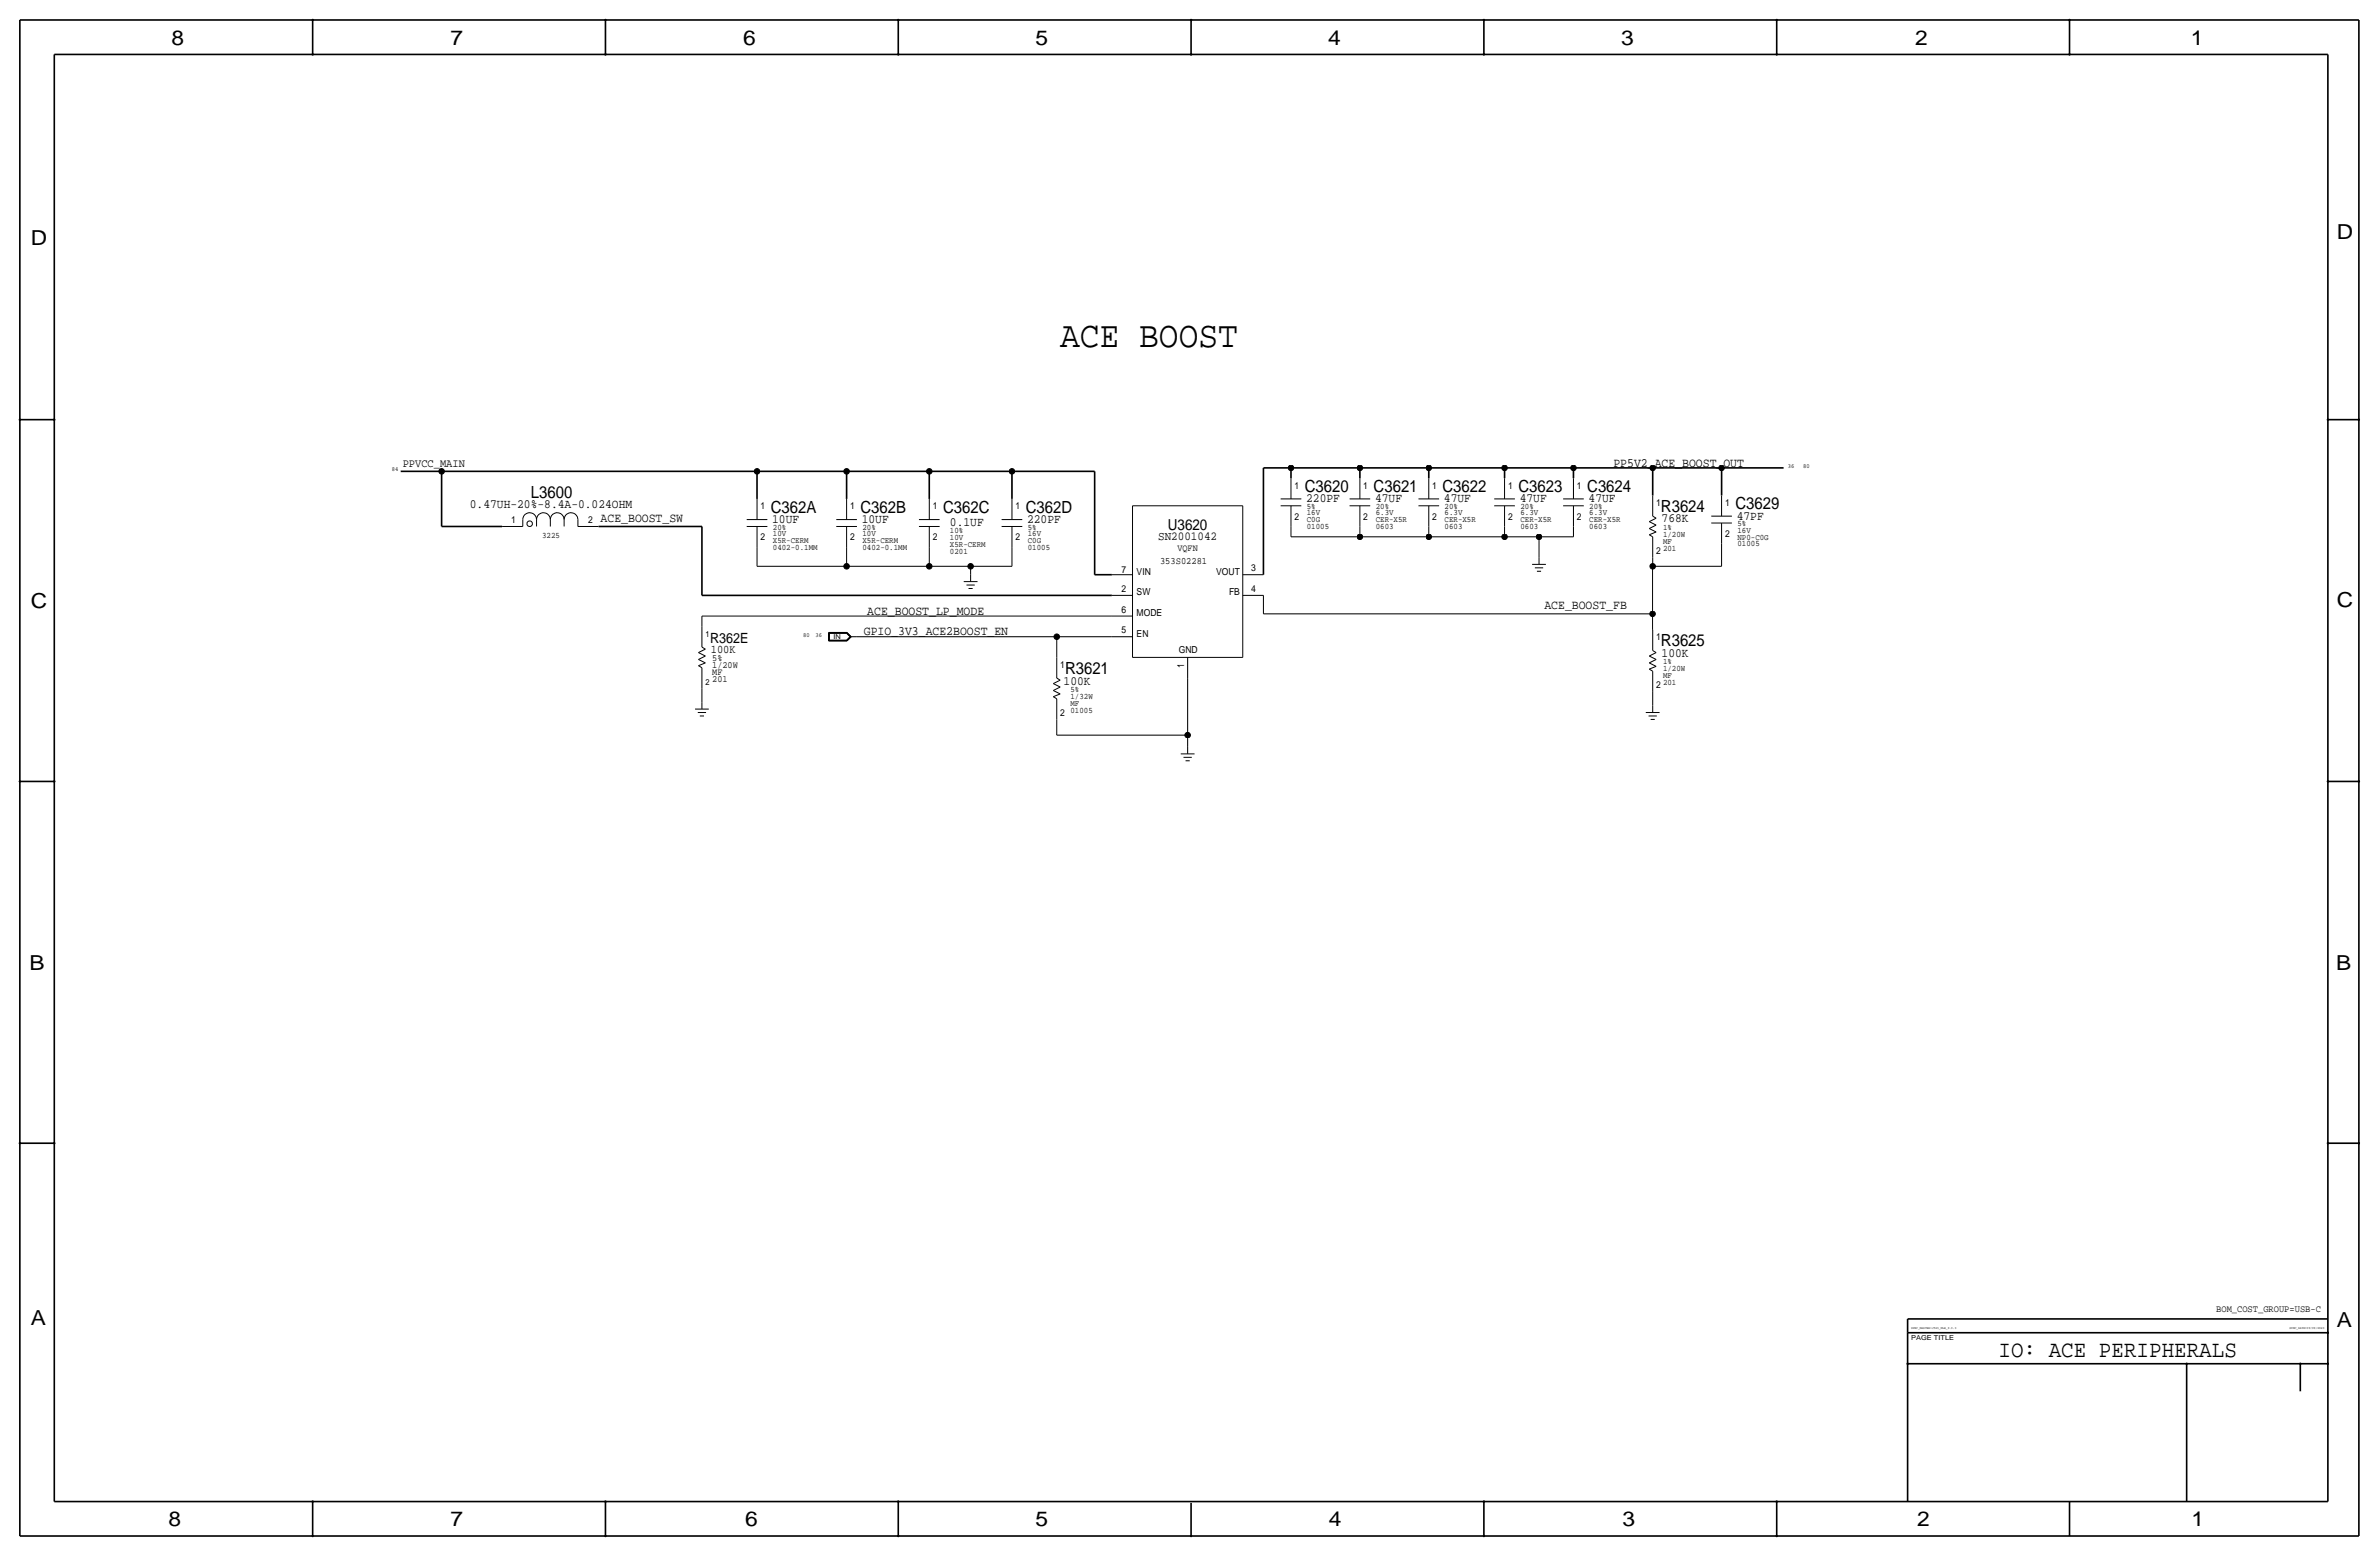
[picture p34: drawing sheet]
<svg xmlns="http://www.w3.org/2000/svg" width="877mm" height="574mm" viewBox="0 0 877 574" stroke-linecap="round" stroke-linejoin="round" font-family="sans-serif">
<defs><g id="words">
<text font-size="13.6" x="390.9" y="128">ACE BOOST</text>
<text font-size="8.6" x="736.8" y="500.1">IO: ACE PERIPHERALS</text>
<g font-size="7.6">
<text x="63.2" y="16.5">8</text>
<text x="166.1" y="16.5">7</text>
<text x="274" y="16.5">6</text>
<text x="381.7" y="16.5">5</text>
<text x="489.7" y="16.5">4</text>
<text x="597.6" y="16.5">3</text>
<text x="706.1" y="16.5">2</text>
<text x="807.7" y="16.5">1</text>
<text x="861.5" y="88.1">D</text>
<text x="11.4" y="90.4">D</text>
<text x="11.4" y="224.3">C</text>
<text x="861.5" y="223.8">C</text>
<text x="10.9" y="357.6">B</text>
<text x="861.3" y="357.4">B</text>
<text x="11.4" y="488.4">A</text>
<text x="861.5" y="489.2">A</text>
<text x="62.2" y="562.6">8</text>
<text x="166.1" y="562.6">7</text>
<text x="274.8" y="562.6">6</text>
<text x="381.7" y="562.6">5</text>
<text x="489.9" y="562.6">4</text>
<text x="598.1" y="562.6">3</text>
<text x="706.8" y="562.6">2</text>
<text x="807.9" y="562.6">1</text>
</g>
<g font-size="6.2">
<text x="195.8" y="183.6">L3600</text>
<text x="481" y="181.4">C3620</text>
<text x="506.4" y="181.4">C3621</text>
<text x="531.8" y="181.4">C3622</text>
<text x="559.8" y="181.4">C3623</text>
<text x="585.2" y="181.4">C3624</text>
<text x="284.2" y="189">C362A</text>
<text x="317.2" y="189">C362B</text>
<text x="347.7" y="189">C362C</text>
<text x="378.2" y="189">C362D</text>
<text x="612.3" y="188.7">R3624</text>
<text x="639.8" y="187.7">C3629</text>
<text x="612.3" y="238.3">R3625</text>
<text x="392.6" y="248.4">R3621</text>
</g>
<text font-size="5.6" x="430.5" y="195.3">U3620</text>
<text font-size="5.2" x="261.8" y="237">R362E</text>
<g font-size="4.7">
<text x="594.8" y="172">PP5V2_ACE_BOOST_OUT</text>
<text x="481.5" y="185.2">220PF</text>
<text x="506.9" y="185.2">47UF</text>
<text x="532.3" y="185.2">47UF</text>
<text x="560.3" y="185.2">47UF</text>
<text x="585.7" y="185.2">47UF</text>
<text x="173.2" y="187.2">0.47UH-20%-8.4A-0.024OHM</text>
<text x="640.3" y="191.5">47PF</text>
<text x="221.4" y="192.3">ACE_BOOST_SW</text>
<text x="284.7" y="192.8">10UF</text>
<text x="317.7" y="192.8">10UF</text>
<text x="350.2" y="194.1">0.1UF</text>
<text x="378.7" y="192.8">220PF</text>
<text x="612.6" y="192.5">768K</text>
<text x="319.8" y="226.6">ACE_BOOST_LP_MODE</text>
<text x="569.4" y="224.5">ACE_BOOST_FB</text>
<text x="318.5" y="234.2">GPIO_3V3_ACE2BOOST_EN</text>
<text x="612.6" y="242.1">100K</text>
<text x="392.1" y="252.5">100K</text>
</g>
<text font-size="4.5" x="427" y="199.1">SN2001042</text>
<g font-size="4.3">
<text x="148.5" y="172.3">PPVCC_MAIN</text>
<text x="262.1" y="240.8">100K</text>
</g>
<g font-size="3.6">
<text x="427.7" y="208">353S02281</text>
<text x="817.1" y="483.6">BOM_COST_GROUP=USB-C</text>
</g>
<g font-size="3.5">
<text x="477.2" y="180.1">1</text>
<text x="502.6" y="180.1">1</text>
<text x="528" y="180.1">1</text>
<text x="556" y="180.1">1</text>
<text x="581.4" y="180.1">1</text>
<text x="280.4" y="187.7">1</text>
<text x="313.4" y="187.7">1</text>
<text x="343.9" y="187.7">1</text>
<text x="374.3" y="187.7">1</text>
<text x="477.2" y="191.5">2</text>
<text x="502.6" y="191.5">2</text>
<text x="528" y="191.5">2</text>
<text x="556" y="191.5">2</text>
<text x="581.4" y="191.5">2</text>
<text x="610.6" y="186.4">1</text>
<text x="636" y="186.4">1</text>
<text x="188.4" y="192.8">1</text>
<text x="216.9" y="192.8">2</text>
<text x="636" y="197.9">2</text>
<text x="280.4" y="199.1">2</text>
<text x="313.4" y="199.1">2</text>
<text x="343.9" y="199.1">2</text>
<text x="374.3" y="199.1">2</text>
<text x="434.1" y="202.9">VQFN</text>
<text x="610.6" y="204.2">2</text>
<text x="413.5" y="211.1">7</text>
<text x="419.1" y="211.8">VIN</text>
<text x="448.4" y="211.8">VOUT</text>
<text x="461.2" y="210.6">3</text>
<text x="413.5" y="218.2">2</text>
<text x="419.1" y="219.5">SW</text>
<text x="453.1" y="219.5">FB</text>
<text x="461.2" y="218.2">4</text>
<text x="413.5" y="225.8">6</text>
<text x="419.1" y="227.1">MODE</text>
<text x="413.5" y="233.4">5</text>
<text x="419.1" y="234.7">EN</text>
<text x="610.6" y="236">1</text>
<text x="262.6" y="243.6">5%</text>
<text x="434.6" y="240.8">GND</text>
<text x="262.6" y="246.1">1/20W</text>
<text x="262.6" y="251.2">201</text>
<text x="262.6" y="248.7">MF</text>
<text x="390.9" y="246.1">1</text>
<text x="436.6" y="246.4" transform="rotate(-90 436.6 246.4)">1</text>
<text x="610.6" y="253.7">2</text>
<text x="390.9" y="263.9">2</text>
</g>
<g font-size="3.1">
<text x="481.8" y="190">16V</text>
<text x="481.8" y="187.7">5%</text>
<text x="507.2" y="187.7">20%</text>
<text x="507.2" y="190">6.3V</text>
<text x="532.6" y="190">6.3V</text>
<text x="532.6" y="187.7">20%</text>
<text x="560.5" y="190">6.3V</text>
<text x="560.5" y="187.7">20%</text>
<text x="585.9" y="187.7">20%</text>
<text x="585.9" y="190">6.3V</text>
<text x="284.9" y="195.3">20%</text>
<text x="284.9" y="197.6">10V</text>
<text x="318" y="195.3">20%</text>
<text x="318" y="197.6">10V</text>
<text x="350.2" y="196.6">10%</text>
<text x="378.9" y="197.6">16V</text>
<text x="378.9" y="195.3">5%</text>
<text x="481.8" y="195.1">01005</text>
<text x="481.8" y="192.5">C0G</text>
<text x="507.2" y="192.5">CER-X5R</text>
<text x="507.2" y="195.1">0603</text>
<text x="532.6" y="195.1">0603</text>
<text x="532.6" y="192.5">CER-X5R</text>
<text x="560.5" y="195.1">0603</text>
<text x="560.5" y="192.5">CER-X5R</text>
<text x="585.9" y="192.5">CER-X5R</text>
<text x="585.9" y="195.1">0603</text>
<text x="613.1" y="195.3">1%</text>
<text x="613.1" y="197.9">1/20W</text>
<text x="640.5" y="196.3">16V</text>
<text x="640.5" y="194.1">5%</text>
<text x="199.8" y="198.1">3225</text>
<text x="284.9" y="200.2">X5R-CERM</text>
<text x="284.9" y="202.7">0402-0.1MM</text>
<text x="318" y="200.2">X5R-CERM</text>
<text x="318" y="202.7">0402-0.1MM</text>
<text x="350.2" y="199.1">10V</text>
<text x="350.2" y="201.7">X5R-CERM</text>
<text x="378.9" y="200.2">C0G</text>
<text x="378.9" y="202.7">01005</text>
<text x="613.1" y="200.4">MF</text>
<text x="613.1" y="202.9">201</text>
<text x="640.5" y="198.9">NP0-C0G</text>
<text x="640.5" y="201.4">01005</text>
<text x="350.2" y="204.2">0201</text>
<text x="260" y="234.7">1</text>
<text x="613.1" y="244.9">1%</text>
<text x="613.1" y="249.9">MF</text>
<text x="613.1" y="247.4">1/20W</text>
<text x="260" y="252.5">2</text>
<text x="394.7" y="257.6">1/32W</text>
<text x="394.7" y="255">5%</text>
<text x="613.1" y="252.5">201</text>
<text x="394.7" y="260.1">MF</text>
<text x="394.7" y="262.6">01005</text>
</g>
<g font-size="2.5">
<text x="307.3" y="235.5">IN</text>
<text x="704.5" y="493.8">PAGE TITLE</text>
</g>
<g font-size="2.3">
<text x="144.4" y="173.7">84</text>
<text x="659.1" y="172.5">36</text>
<text x="664.8" y="172.5">80</text>
<text x="296.1" y="234.7">80</text>
<text x="300.6" y="234.7">36</text>
</g>
<g font-size="1.2">
<text x="704.5" y="490">SYNC_MASTER=J523_MLB_9.0.0</text>
<text x="844.1" y="490">SYNC_DATE=09/09/2020</text>
</g>
</g></defs>
<g fill="none" stroke="#000" stroke-width=".6">
<path d="M7.3 7.4v558.8zM7.3 7.4h862.3zM115.3 7.4v12.7zM223.2 7.4v12.7zM331.2 7.4v12.7zM439.1 7.4v12.7zM547.1 7.4v12.7zM655 7.4v12.7zM763 7.4v12.7zM869.6 7.4v558.8zM20 20.1v533.4zM20 20.1h838.2z"/>
<path d="M858.2 20.1v533.4zM7.3 154.7h12.7zM858.2 154.7h11.4zM147.7 173.7h15.1zM162.8 173.7v20.4zM162.8 173.7h116.3zM279.1 173.7h33zM279.1 173.7v10.2zM312.1 173.7h30.5zM312.1 173.7v10.2zM342.6 173.7h30.5zM342.6 173.7v10.2z"/>
<path d="M373.1 173.7h30.5zM373.1 173.7v10.2zM403.6 173.7v38.1zM465.8 172.5h10.1zM465.8 172.5v39.3zM475.9 172.5h25.4zM475.9 172.5v3.8zM501.3 172.5h25.4zM501.3 172.5v3.8zM526.7 172.5h28zM526.7 172.5v3.8zM554.7 172.5h25.4z"/>
<path d="M554.7 172.5v3.8zM580.1 172.5h29.2zM580.1 172.5v3.8zM609.3 172.5h25.4zM609.3 172.5v10.1zM634.7 172.5v10.1zM634.7 172.5h22.9zM162.8 194.1h22.3zM220.7 194.1h38.1zM258.8 194.1v25.4zM258.8 219.5h151.1zM403.6 211.8h6.3z"/>
<path d="M7.3 288h12.7zM858.2 288h11.4zM7.3 421.4h12.7zM858.2 421.4h11.4zM703.3 486.2h154.9zM703.3 486.2v5zM703.3 491.2h154.9zM703.3 491.2v62.3zM703.3 502.7h154.9zM806.1 502.7v50.8zM848.1 502.7v10.1zM20 553.5h838.2z"/>
<path d="M115.3 553.5v12.7zM223.2 553.5v12.7zM331.2 553.5v12.7zM439.1 554v12.2zM547.1 553.5v12.7zM655 553.5v12.7zM763 553.5v12.7zM7.3 566.2h862.3z"/>
</g>
<g fill="none" stroke="#000" stroke-width=".37">
<path d="M475.9 176.3v7.6zM501.3 176.3v7.6zM526.7 176.3v7.6zM554.7 176.3v7.6zM580.1 176.3v7.6zM185.1 194.1h7.6zM192.7 191.5v2.6zM192.7 191.5a2.54 2.54 0 0 1 2.6-2.5 2.54 2.54 0 0 1 2.5 2.5 2.54 2.54 0 0 1 2.6-2.5 2.54 2.54 0 0 1 2.5 2.5 2.54 2.54 0 0 1 2.5-2.5 2.54 2.54 0 0 1 2.6 2.5 2.54 2.54 0 0 1 2.5-2.5 2.54 2.54 0 0 1 2.6 2.5M197.8 191.5v2.6zM202.9 191.5v2.6zM208 191.5v2.6zM213.1 191.5v2.6z"/>
<path d="M213.1 194.1h7.6zM275.3 191.5h7.6zM275.3 194.1h7.6zM279.1 183.9v7.6zM279.1 194.1v7.6zM308.3 191.5h7.6zM308.3 194.1h7.6zM312.1 183.9v7.6zM312.1 194.1v7.6zM338.8 191.5h7.6zM338.8 194.1h7.6zM342.6 183.9v7.6z"/>
<path d="M342.6 194.1v7.6zM369.3 191.5h7.6zM369.3 194.1h7.6zM373.1 183.9v7.6zM373.1 194.1v7.6zM417.5 186.4h40.7zM417.5 186.4v55.9zM458.2 186.4v55.9zM472.1 183.9h7.7zM472.1 186.4h7.7zM475.9 197.9h25.4zM475.9 194.1v3.8z"/>
<path d="M475.9 186.4v7.7zM497.5 183.9h7.7zM497.5 186.4h7.7zM501.3 197.9h25.4zM501.3 194.1v3.8zM501.3 186.4v7.7zM522.9 183.9h7.7zM522.9 186.4h7.7zM526.7 197.9h28zM526.7 194.1v3.8zM526.7 186.4v7.7zM550.9 183.9h7.6z"/>
<path d="M550.9 186.4h7.6zM554.7 197.9h12.7zM554.7 194.1v3.8zM554.7 186.4v7.7zM567.4 197.9h12.7zM567.4 197.9v7.6zM576.3 183.9h7.6zM576.3 186.4h7.6zM580.1 194.1v3.8zM580.1 186.4v7.7zM608 197.1l1.3 .8zM608 197.1l2.6-1z"/>
<path d="M608 194.8l2.6 1.3zM608 194.8l2.6-1.3zM608 192.3l2.6 1.2zM608 192.3l2.6-1.3zM609.3 197.9v7.6zM609.3 182.6v7.6zM609.3 190.2l1.3 .8zM630.9 190.2h7.6zM630.9 192.8h7.6zM634.7 182.6v7.6zM634.7 192.8v7.6zM279.1 208.7h33z"/>
<path d="M279.1 201.7v7zM312.1 208.7h30.5zM312.1 201.7v7zM342.6 208.7h15.2zM342.6 201.7v7zM355.3 214.4h5.1zM356.3 215.6h3.1zM357.1 216.9h1.5zM357.8 208.7h15.3zM357.8 208.7v3.1zM357.8 211.8v2.6zM373.1 201.7v7z"/>
<path d="M409.9 211.8h7.6zM409.9 219.5h7.6zM458.2 211.8h7.6zM458.2 219.5h7.6zM465.8 219.5v6.8zM564.8 208h5.1zM565.9 209.3h3zM566.6 210.6h1.5zM567.4 205.5v2.5zM609.3 208.7h.1M609.2 208.7v17.6zM609.3 208.7h25.4z"/>
<path d="M609.3 205.5v3.2zM634.7 200.4v8.3zM258.8 227.1h151.1zM258.8 227.1v3.8zM258.8 230.9v7.6zM258.8 238.5l1.2 .8zM305.5 233.1v3.2zM305.5 236.3h6.8zM305.5 233.1h6.8zM305.6 233.2h6.6zM305.6 233.2v3zM305.6 236.2h6.6z"/>
<path d="M305.7 233.3h6.5zM305.7 233.3v2.8zM305.7 236.1h6.5zM305.8 233.4h6.3zM305.8 233.4v2.6zM305.8 236h6.3zM312.1 233.4l1.3 1.3zM312.2 233.3l1.3 1.4zM312.2 236.1l1.3-1.4zM312.2 233.2l1.5 1.5zM312.2 236.2l1.5-1.5zM312.3 233.1l1.5 1.6z"/>
<path d="M312.3 236.3l1.5-1.6zM313.4 234.7h2.5zM313.4 234.7l-1.3 1.3zM315.9 234.7h73.7zM389.6 234.7h20.3zM389.6 234.7v7.6zM409.9 227.1h7.6zM409.9 234.7h7.6zM465.8 226.3h143.4zM609.2 226.3v5.9zM609.2 232.2h.1M609.3 232.2v7.6z"/>
<path d="M609.3 239.8l1.3 .7zM257.5 245.4l1.3 .7zM257.5 245.4l2.5-1.1zM257.5 243.1l2.5 1.2zM257.5 243.1l2.5-1.3zM257.5 240.5l2.5 1.3zM257.5 240.5l2.5-1.2zM258.8 253.7v5.1zM258.8 258.8v2.6zM258.8 246.1v7.6zM388.3 256.8l1.3 .8zM388.3 256.8l2.6-1z"/>
<path d="M388.3 254.5l2.6 1.3zM388.3 254.5l2.6-1.3zM388.3 252l2.6 1.2zM388.3 252l2.6-1.3zM389.6 257.6v7.6zM389.6 242.3v7.6zM389.6 249.9l1.3 .8zM417.5 242.3h40.7zM437.8 249.9v21.1zM437.8 242.3v7.6zM608 246.6l1.3 .8zM608 246.6l2.6-1z"/>
<path d="M608 244.3l2.6 1.3zM608 244.3l2.6-1.2zM608 241.8l2.6 1.3zM608 241.8l2.6-1.3zM609.3 255v5.1zM609.3 247.4v7.6zM256.2 261.4h5.1zM257.3 262.6h3zM258 263.9h1.5zM389.6 271h48.2zM389.6 265.2v5.8zM435.3 277.9h5.1z"/>
<path d="M436.3 279.1h3.1zM437.8 271v4.3zM437.8 275.3v2.6zM606.8 262.6h5zM607.8 263.9h3zM608.5 265.2h1.6zM609.3 260.1v2.5zM437.1 280.4h1.5z"/>
<circle cx="195.3" cy="193" r="1.02"/>
</g>
<g fill="#000" stroke="#000" stroke-width=".37">
<path d="M115.1 7.2h.4v.3h-.4zM115.1 19.9h.4v.3h-.4zM223 7.2h.4v.3h-.4zM223 19.9h.4v.3h-.4zM331 19.9h.4v.3h-.4zM331 7.2h.4v.3h-.4zM438.9 7.2h.4v.3h-.4zM438.9 19.9h.4v.3h-.4zM546.9 7.2h.4v.3h-.4zM546.9 19.9h.4v.3h-.4zM654.8 19.9h.4v.3h-.4zM654.8 7.2h.4v.3h-.4z"/>
<path d="M762.8 19.9h.4v.3h-.4zM762.8 7.2h.4v.3h-.4zM7.1 154.5h.4v.4h-.4zM19.8 154.5h.4v.4h-.4zM858 154.5h.4v.4h-.4zM869.5 154.5h.3v.4h-.3zM7.1 287.9h.4v.3h-.4zM19.8 287.9h.4v.3h-.4zM858 287.9h.4v.3h-.4zM869.5 287.9h.3v.3h-.3zM7.1 421.2h.4v.4h-.4zM19.8 421.2h.4v.4h-.4z"/>
<path d="M858 421.2h.4v.4h-.4zM869.5 421.2h.3v.4h-.3zM858 491.1h.4v.3h-.4zM703.1 502.5h.4v.3h-.4zM806 502.5h.3v.3h-.3zM847.9 502.5h.3v.3h-.3zM858 502.5h.4v.3h-.4zM115.1 553.3h.4v.3h-.4zM223 553.3h.4v.3h-.4zM331 553.3h.4v.3h-.4zM546.9 553.3h.4v.3h-.4zM654.8 553.3h.4v.3h-.4z"/>
<path d="M115.1 566h.4v.3h-.4zM223 566h.4v.3h-.4zM331 566h.4v.3h-.4zM438.9 566h.4v.3h-.4zM546.9 566h.4v.3h-.4zM654.8 566h.4v.3h-.4z"/>
<circle cx="162.8" cy="173.7" r="1.02"/>
<circle cx="279.1" cy="173.7" r="1.02"/>
<circle cx="312.1" cy="173.7" r="1.02"/>
<circle cx="342.6" cy="173.7" r="1.02"/>
<circle cx="373.1" cy="173.7" r="1.02"/>
<circle cx="475.9" cy="172.5" r="1.02"/>
<circle cx="501.3" cy="172.5" r="1.02"/>
<circle cx="526.7" cy="172.5" r="1.02"/>
<circle cx="554.7" cy="172.5" r="1.02"/>
<circle cx="580.1" cy="172.5" r="1.02"/>
<circle cx="609.3" cy="172.5" r="1.02"/>
<circle cx="634.7" cy="172.5" r="1.02"/>
<circle cx="501.3" cy="197.9" r="1.02"/>
<circle cx="526.7" cy="197.9" r="1.02"/>
<circle cx="554.7" cy="197.9" r="1.02"/>
<circle cx="567.4" cy="197.9" r="1.02"/>
<circle cx="312.1" cy="208.7" r="1.02"/>
<circle cx="342.6" cy="208.7" r="1.02"/>
<circle cx="357.8" cy="208.7" r="1.02"/>
<circle cx="609.3" cy="208.7" r="1.02"/>
<circle cx="389.6" cy="234.7" r="1.02"/>
<circle cx="609.2" cy="226.3" r="1.02"/>
<circle cx="437.8" cy="271" r="1.02"/>
</g>
<use href="#words"/>
</svg>
